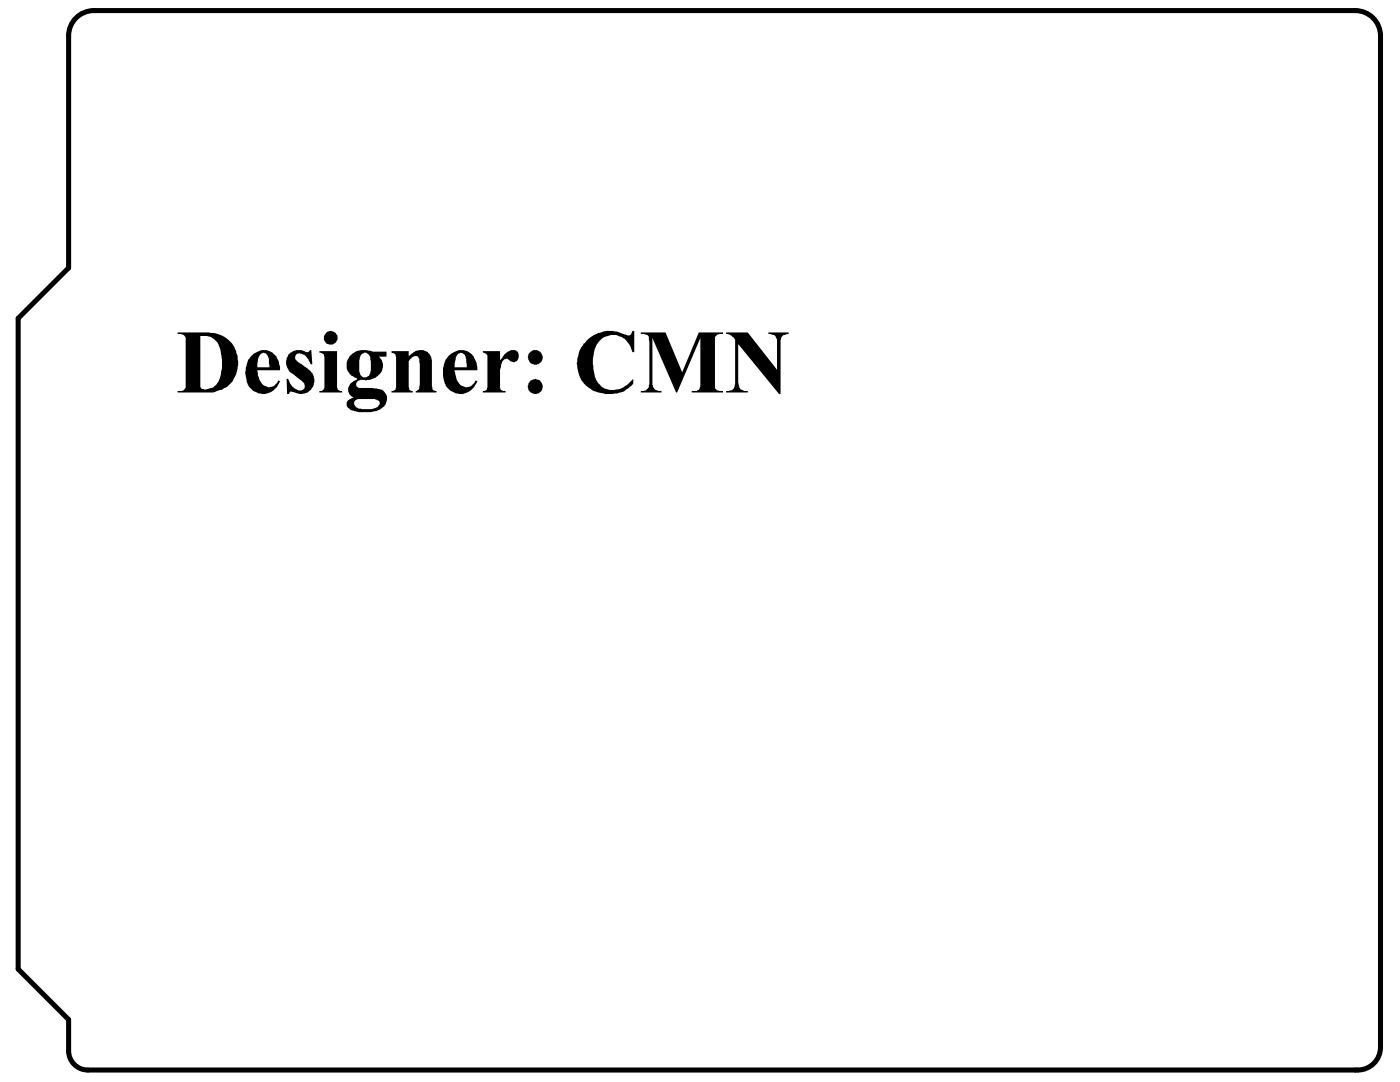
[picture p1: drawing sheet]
<svg xmlns="http://www.w3.org/2000/svg" width="279mm" height="216mm" viewBox="0 0 279 216" stroke-linecap="round" stroke-linejoin="round" font-family="sans-serif">
<g fill="#000">
<path d="M57.7 70.6a2.99 2.99 0 0 1 3.4-.3 .57 .57 0 0 0 .7-.4h.3l.2 2.8-.4-.1a3.4 3.4 0 0 0-1.1-1.7l-.3-.1a1 1 0 0 0-1.6 .4v.4a7.9 7.9 0 0 0 2.4 1.9 2.75 2.75 0 0 1 1 3.8 2.75 2.75 0 0 1-3.8 .9 .5 .5 0 0 0-.5 0 .5 .5 0 0 0-.3 .4h-.4l-.1-3h.3a3.1 3.1 0 0 0 2.5 2.3 .96 .96 0 0 0 .8-.8 .96 .96 0 0 0-.5-1l-1.4-1.1a2.91 2.91 0 0 1-1.5-3.8zM78.1 70.1h3.5v1.1a2.88 2.88 0 0 1 3.6-1 3.1 3.1 0 0 1 1 3.1l.1 4a.7 .7 0 0 0 .8 .7v.3h-4.1v-.3h.2a1.31 1.31 0 0 0 .6-1.2l-.1-4.5a.9 .9 0 0 0-.4-1.2 .9 .9 0 0 0-1.2 .4l-.5 .6 .1 5.3a.55 .55 0 0 0 .7 .6v.3h-4.3l.1-.3a.73 .73 0 0 0 .8-.9v-5.2a1.4 1.4 0 0 0-.5-1.4l-.4-.1zM96.4 70.1h3.4v1.9a3.6 3.6 0 0 1 2.4-2.1 1.21 1.21 0 0 1 1.3 .9 1.21 1.21 0 0 1-.7 1.4l-.4 .1-.6-.2a.84 .84 0 0 0-.9-.5 .84 .84 0 0 0-.7 .8l-.4 1.4v3.1a.86 .86 0 0 0 .2 .9 .86 .86 0 0 0 .9 .2v.3h-4.5v-.3h.2a.73 .73 0 0 0 .7-.9v-5.4a1.03 1.03 0 0 0-.9-1.3zM116.5 68.6a6.5 6.5 0 0 1 7.9-2l.5 .1a.81 .81 0 0 0 .9 .1 .81 .81 0 0 0 .4-.8h.4v4.3h-.4a3.8 3.8 0 0 0-2.5-3.2 3.8 3.8 0 0 0-4 .8 6 6 0 0 0-1.3 5.3 4.7 4.7 0 0 0 1.7 4 4.7 4.7 0 0 0 5.9-1.2l.4-.4-.1 1.1a6.1 6.1 0 0 1-5 1.9h-.2a6 6 0 0 1-5.7-7.5l.3-1.2zM127.9 66.3h4.9l3.3 8 3.4-8h4.8v.3a1.3 1.3 0 0 0-1.4 .4 1.3 1.3 0 0 0-.2 1.4v8.4a.91 .91 0 0 0 .8 1.2h.8v.3h-6.2v-.3h.7a.86 .86 0 0 0 .9-.8l.1-9.8-4.7 10.9h-.2l-4.7-10.9v8.5a1.69 1.69 0 0 0 1.2 2.1h.6v.3h-4.1v-.3a1.42 1.42 0 0 0 1.7-1.5l-.1-8.7a.8 .8 0 0 0-.8-1.1l-.8-.1zM144.9 66.3h4.3l5.9 7.5v-5.2a1.82 1.82 0 0 0-.6-1.8l-1.1-.2v-.3h4v.3h-.2a1.42 1.42 0 0 0-1.4 1.8v10.2h-.3l-8.2-9.9 .1 7.9a1.45 1.45 0 0 0 1.8 1.4v.3h-4.3v-.3h.2a1.44 1.44 0 0 0 1.6-1.7v-8.6l-.5-.5a1.37 1.37 0 0 0-1.3-.6z"/>
<path d="M40 67v9.6a.8 .8 0 0 0 .8 1.1h.3a3.3 3.3 0 0 0 3-3.4 8.9 8.9 0 0 0-.7-5.9 3.3 3.3 0 0 0-3.4-1.4zM35.4 66.3h5.7a6.3 6.3 0 0 1 5.4 2.6 6.3 6.3 0 0 1-1.4 8.4l-.9 .5h-.3a4.4 4.4 0 0 1-2.7 .5h-5.8v-.3h.5a1.02 1.02 0 0 0 1.2-1.4v-8.4a1.48 1.48 0 0 0-.4-1.4l-.5-.2h-.8z"/>
<path d="M52.1 70.6a3.6 3.6 0 0 0-.7 2.7h2.4l-.2-1.9a1.01 1.01 0 0 0-1.5-.8zM50.1 71a3.4 3.4 0 0 1 4.1-.7 4.2 4.2 0 0 1 1.7 3.6h-4.5v.2a4 4 0 0 0 1.3 2.8 1.97 1.97 0 0 0 2.9-1l.3 .2a3.5 3.5 0 0 1-6 1.3l-.3-.4a5.8 5.8 0 0 1 .5-6z"/>
<path d="M64.6 67.4a1.4 1.4 0 0 1 2.8 0 1.4 1.4 0 0 1-2.8 0zM63.7 70.1h3.6v6.6a1.15 1.15 0 0 0 .4 1.2l.6 .1v.3h-4.6v-.3a1.01 1.01 0 0 0 1-1.4v-4.9a1.29 1.29 0 0 0-.5-1.2l-.5-.1z"/>
<path d="M72 70.9a6.6 6.6 0 0 0 0 4 1.07 1.07 0 0 0 1.2 .3 1.07 1.07 0 0 0 .7-1 6.9 6.9 0 0 0-.2-3.2l-.2-.3a.93 .93 0 0 0-1.5 .2zM69.8 71.1a3.7 3.7 0 0 1 3.9-1.1l.7 .2h2.7v1h-1.5a2.71 2.71 0 0 1-1.5 4.5l-1.2 .2a1.29 1.29 0 0 0-1.6 .3 .74 .74 0 0 0-.1 .9 .74 .74 0 0 0 .9 .3h2.2a3.5 3.5 0 0 1 2.4 .8 2.27 2.27 0 0 1-1.3 3.6l-.1 .1a9.3 9.3 0 0 1-5.4-.2l-.2-.2a1.1 1.1 0 0 1-.5-1.1 1.1 1.1 0 0 1 .9-.9l.5-.2a1.77 1.77 0 0 1-1.1-1.7 1.77 1.77 0 0 1 1.2-1.6l.7-.4h-.1a3 3 0 0 1-2.1-3l.2-.8zM70.7 80.1a1.2 1.2 0 0 0 1.3 1.4l1.3 .1a2.9 2.9 0 0 0 2.4-.8 .79 .79 0 0 0-.8-1.1l-3.2-.1a.97 .97 0 0 0-1 .5z"/>
<path d="M91.4 70.6l-.5 .9-.2 1.8h2.4l-.2-1.9a1.05 1.05 0 0 0-1.2-.9zM89.5 71a3.4 3.4 0 0 1 4-.7 4 4 0 0 1 1.8 3.6h-4.6l.1 .4a3.1 3.1 0 0 0 1.4 2.7 1.22 1.22 0 0 0 1.5 .1l.7-.4 .6-.8 .3 .2a3.5 3.5 0 0 1-6 1.3l-.3-.4a6 6 0 0 1 .1-5.4z"/>
<path d="M105.4 71.3a1.46 1.46 0 0 1 2.9 0 1.46 1.46 0 0 1-2.9 0zM105.4 77.1a1.46 1.46 0 0 1 2.9 0 1.46 1.46 0 0 1-2.9 0z"/>
</g>
<path d="M14.9 3.9a5 5 0 0 1 3.8-1.8h251.8a5 5 0 0 1 5 5v201.9a4.5 4.5 0 0 1-4.5 4.5h-253.5a3.8 3.8 0 0 1-3.8-3.8v-6.3l-10.1-10v-129.9l10.1-10v-46.4a5 5 0 0 1 1.2-3.2z" fill="none" stroke="#000" stroke-width="1"/>
<g fill="#fff">
<circle cx="230.7" cy="19.6" r="1.41"/>
<circle cx="203.6" cy="112.8" r="1.41"/>
<circle cx="160.6" cy="80" r="1.41"/>
<circle cx="182.5" cy="51.6" r="1.41"/>
<circle cx="233.4" cy="159.5" r="1.41"/>
<circle cx="206.5" cy="81.5" r="1.41"/>
<circle cx="200.7" cy="76.1" r="1.41"/>
<circle cx="202.2" cy="87.2" r="1.41"/>
<circle cx="183.7" cy="82.1" r="1.41"/>
<circle cx="185.6" cy="62" r="1.41"/>
<circle cx="38" cy="142.7" r="1.41"/>
<circle cx="163.9" cy="138.5" r="1.41"/>
<circle cx="121.6" cy="145.3" r="1.41"/>
<circle cx="140.3" cy="149.8" r="1.41"/>
<circle cx="127.1" cy="154.4" r="1.41"/>
<circle cx="72.5" cy="105" r=".76"/>
<circle cx="61.7" cy="137.9" r="1.41"/>
<circle cx="51.7" cy="137.6" r="1.41"/>
<circle cx="157.4" cy="36" r="1.41"/>
<circle cx="156.2" cy="56.8" r="1.41"/>
<circle cx="250.3" cy="69.7" r=".76"/>
<circle cx="253.9" cy="24.7" r="1.41"/>
<circle cx="52" cy="40.9" r="1.41"/>
<circle cx="61.6" cy="35" r="1.41"/>
<circle cx="174.8" cy="32.8" r="1.41"/>
<circle cx="131.6" cy="36.8" r="1.41"/>
<circle cx="190.5" cy="31.9" r="1.41"/>
<circle cx="41.8" cy="105.1" r="1.41"/>
<circle cx="41.8" cy="50.2" r="1.41"/>
<circle cx="121" cy="45.4" r="1.41"/>
<circle cx="183.2" cy="114.6" r="1.41"/>
<circle cx="210.3" cy="44.7" r="1.41"/>
<circle cx="203.1" cy="44.1" r="1.41"/>
<circle cx="254.5" cy="8.3" r="1.41"/>
<circle cx="265.8" cy="137.8" r="1.41"/>
<circle cx="253" cy="98.3" r="1.41"/>
<circle cx="245.7" cy="107.7" r="1.41"/>
<circle cx="254.9" cy="113.2" r="1.41"/>
<circle cx="216.7" cy="102.5" r="1.41"/>
<circle cx="202.6" cy="130.7" r="1.41"/>
<circle cx="139.1" cy="184.5" r="1.41"/>
<circle cx="169.1" cy="175.2" r="1.41"/>
<circle cx="141.4" cy="173.5" r="1.41"/>
<circle cx="14" cy="139.8" r="1.41"/>
<circle cx="141.7" cy="43.1" r="1.41"/>
</g>
</svg>
